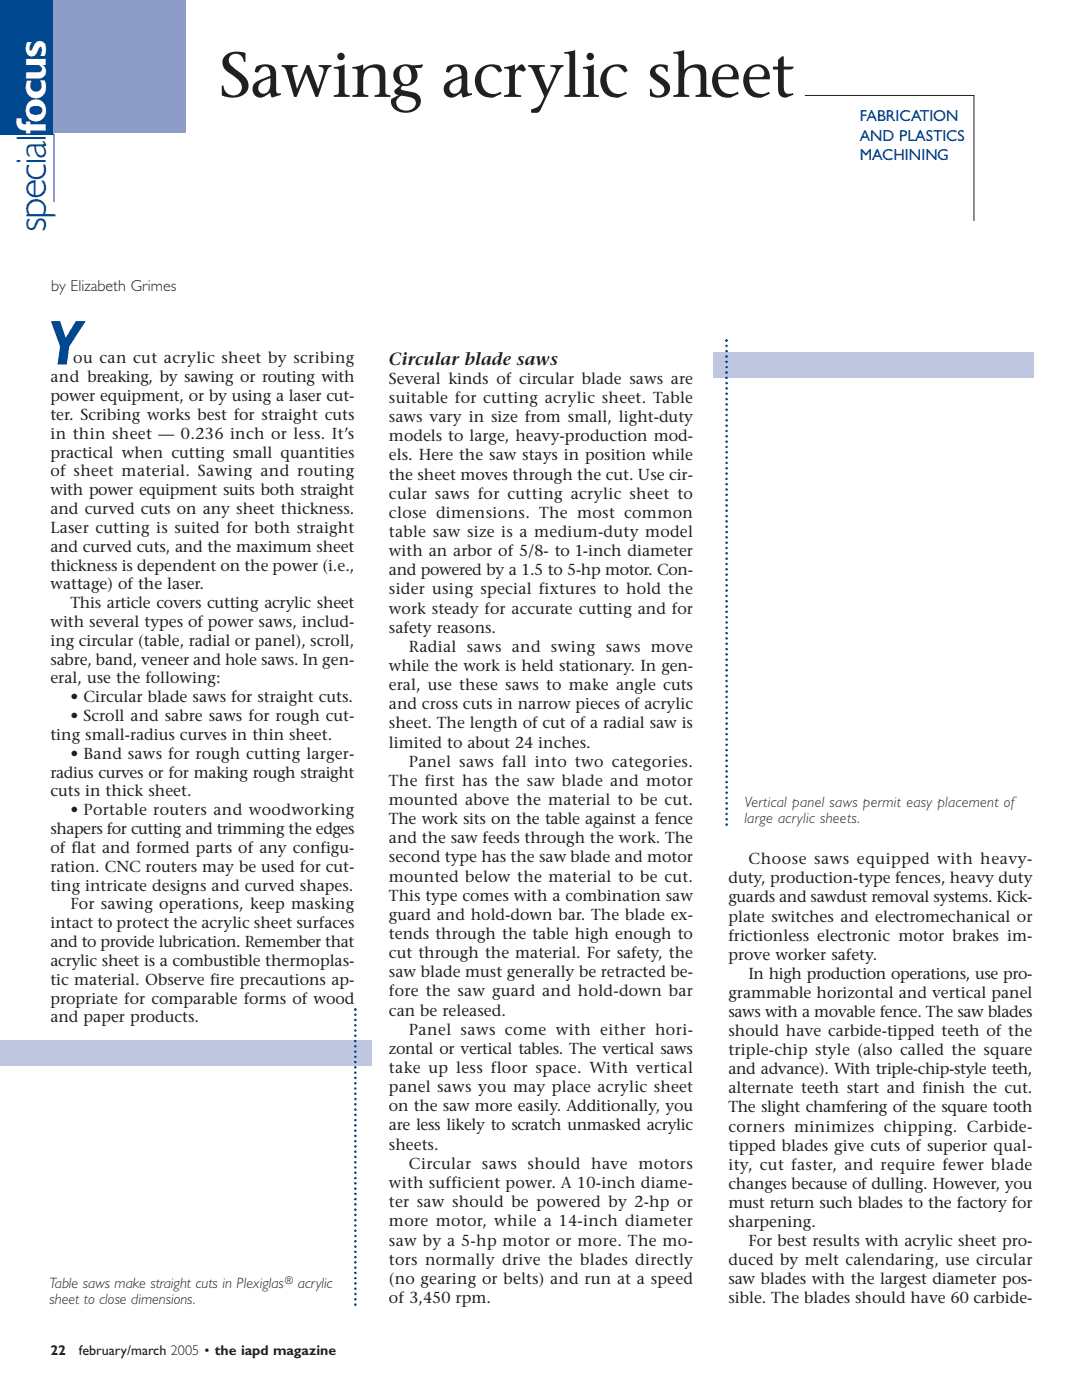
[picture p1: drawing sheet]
<svg xmlns="http://www.w3.org/2000/svg" width="216mm" height="279mm" viewBox="0 0 216 279" stroke-linecap="round" stroke-linejoin="round" font-family="sans-serif">
<defs><g id="words">
<text font-size="12.7" fill="#231f20" x="43.7" y="19.3">Sawing acrylic sheet</text>
<text font-size="12.7" fill="#004990" x="9.2" y="72.8">Y</text>
<text font-size="8.5" fill="#fff" x="9.2" y="26.7" transform="rotate(-90 9.2 26.7)">focus</text>
<text font-size="8.5" fill="#004990" x="9.2" y="46.3" transform="rotate(-90 9.2 46.3)">special</text>
<text font-size="3.5" fill="#231f20" x="77.6" y="72.8">Circular blade saws</text>
<g font-size="3.2" fill="#004990">
<text x="171.5" y="24.2">FABRICATION</text>
<text x="171.5" y="28">AND PLASTICS</text>
<text x="171.5" y="31.9">MACHINING</text>
</g>
<g font-size="3.2" fill="#231f20">
<text x="10.2" y="58">by Elizabeth Grimes</text>
<text x="10.1" y="76.3">and breaking, by sawing or routing with</text>
<text x="14.6" y="72.5">ou can cut acrylic sheet by scribing</text>
<text x="77.6" y="76.6">Several kinds of circular blade saws are</text>
<text x="10.1" y="80.1">power equipment, or by using a laser cut-</text>
<text x="10.1" y="83.8">ter. Scribing works best for straight cuts</text>
<text x="77.6" y="80.4">suitable for cutting acrylic sheet. Table</text>
<text x="10.1" y="87.6">in thin sheet — 0.236 inch or less. It’s</text>
<text x="77.6" y="84.3">saws vary in size from small, light-duty</text>
<text x="77.6" y="88.1">models to large, heavy-production mod-</text>
<text x="10.1" y="91.3">practical when cutting small quantities</text>
<text x="10.1" y="95.1">of sheet material. Sawing and routing</text>
<text x="77.6" y="91.9">els. Here the saw stays in position while</text>
<text x="77.6" y="95.7">the sheet moves through the cut. Use cir-</text>
<text x="10.1" y="98.8">with power equipment suits both straight</text>
<text x="77.6" y="99.5">cular saws for cutting acrylic sheet to</text>
<text x="10.1" y="102.6">and curved cuts on any sheet thickness.</text>
<text x="10.1" y="106.3">Laser cutting is suited for both straight</text>
<text x="77.6" y="103.4">close dimensions. The most common</text>
<text x="77.6" y="107.2">table saw size is a medium-duty model</text>
<text x="10.1" y="110.1">and curved cuts, and the maximum sheet</text>
<text x="10.1" y="113.9">thickness is dependent on the power (i.e.,</text>
<text x="77.6" y="111">with an arbor of 5/8- to 1-inch diameter</text>
<text x="10.1" y="117.6">wattage) of the laser.</text>
<text x="77.6" y="114.8">and powered by a 1.5 to 5-hp motor. Con-</text>
<text x="77.6" y="118.6">sider using special fixtures to hold the</text>
<text x="10.1" y="125.1">with several types of power saws, includ-</text>
<text x="14" y="121.4">This article covers cutting acrylic sheet</text>
<text x="77.6" y="122.5">work steady for accurate cutting and for</text>
<text x="10.1" y="128.9">ing circular (table, radial or panel), scroll,</text>
<text x="77.6" y="126.3">safety reasons.</text>
<text x="81.6" y="130.1">Radial saws and swing saws move</text>
<text x="10.1" y="132.6">sabre, band, veneer and hole saws. In gen-</text>
<text x="10.1" y="136.4">eral, use the following:</text>
<text x="77.6" y="133.9">while the work is held stationary. In gen-</text>
<text x="77.6" y="137.7">eral, use these saws to make angle cuts</text>
<text x="14" y="140.2">• Circular blade saws for straight cuts.</text>
<text x="14" y="143.9">• Scroll and sabre saws for rough cut-</text>
<text x="77.6" y="141.6">and cross cuts in narrow pieces of acrylic</text>
<text x="10.1" y="147.7">ting small-radius curves in thin sheet.</text>
<text x="77.6" y="145.4">sheet. The length of cut of a radial saw is</text>
<text x="77.6" y="149.2">limited to about 24 inches.</text>
<text x="10.1" y="155.2">radius curves or for making rough straight</text>
<text x="14" y="151.4">• Band saws for rough cutting larger-</text>
<text x="81.6" y="153">Panel saws fall into two categories.</text>
<text x="10.1" y="158.9">cuts in thick sheet.</text>
<text x="77.6" y="156.8">The first has the saw blade and motor</text>
<text x="77.6" y="160.7">mounted above the material to be cut.</text>
<text x="10.1" y="166.5">shapers for cutting and trimming the edges</text>
<text x="14" y="162.7">• Portable routers and woodworking</text>
<text x="77.6" y="164.5">The work sits on the table against a fence</text>
<text x="10.1" y="170.2">of flat and formed parts of any configu-</text>
<text x="10.1" y="174">ration. CNC routers may be used for cut-</text>
<text x="77.6" y="168.3">and the saw feeds through the work. The</text>
<text x="77.6" y="172.1">second type has the saw blade and motor</text>
<text x="149.3" y="172.5">Choose saws equipped with heavy-</text>
<text x="10.1" y="177.7">ting intricate designs and curved shapes.</text>
<text x="77.6" y="175.9">mounted below the material to be cut.</text>
<text x="77.6" y="179.8">This type comes with a combination saw</text>
<text x="145.3" y="176.3">duty, production-type fences, heavy duty</text>
<text x="10.1" y="185.2">intact to protect the acrylic sheet surfaces</text>
<text x="14" y="181.5">For sawing operations, keep masking</text>
<text x="77.6" y="183.6">guard and hold-down bar. The blade ex-</text>
<text x="145.3" y="180.1">guards and sawdust removal systems. Kick-</text>
<text x="145.3" y="183.9">plate switches and electromechanical or</text>
<text x="10.1" y="189">and to provide lubrication. Remember that</text>
<text x="77.6" y="187.4">tends through the table high enough to</text>
<text x="77.6" y="191.2">cut through the material. For safety, the</text>
<text x="145.3" y="187.7">frictionless electronic motor brakes im-</text>
<text x="145.3" y="191.5">prove worker safety.</text>
<text x="10.1" y="192.8">acrylic sheet is a combustible thermoplas-</text>
<text x="10.1" y="196.5">tic material. Observe fire precautions ap-</text>
<text x="77.6" y="195.1">saw blade must generally be retracted be-</text>
<text x="149.3" y="195.3">In high production operations, use pro-</text>
<text x="10.1" y="200.3">propriate for comparable forms of wood</text>
<text x="77.6" y="198.9">fore the saw guard and hold-down bar</text>
<text x="77.6" y="202.7">can be released.</text>
<text x="145.3" y="199.2">grammable horizontal and vertical panel</text>
<text x="145.3" y="203">saws with a movable fence. The saw blades</text>
<text x="10.1" y="204">and paper products.</text>
<text x="81.6" y="206.5">Panel saws come with either hori-</text>
<text x="145.3" y="206.8">should have carbide-tipped teeth of the</text>
<text x="77.6" y="210.3">zontal or vertical tables. The vertical saws</text>
<text x="77.6" y="214.2">take up less floor space. With vertical</text>
<text x="145.3" y="210.6">triple-chip style (also called the square</text>
<text x="145.3" y="214.4">and advance). With triple-chip-style teeth,</text>
<text x="77.6" y="218">panel saws you may place acrylic sheet</text>
<text x="77.6" y="221.8">on the saw more easily. Additionally, you</text>
<text x="145.3" y="218.2">alternate teeth start and finish the cut.</text>
<text x="77.6" y="225.6">are less likely to scratch unmasked acrylic</text>
<text x="145.3" y="222">The slight chamfering of the square tooth</text>
<text x="145.3" y="225.8">corners minimizes chipping. Carbide-</text>
<text x="77.6" y="229.4">sheets.</text>
<text x="81.6" y="233.3">Circular saws should have motors</text>
<text x="145.3" y="229.6">tipped blades give cuts of superior qual-</text>
<text x="145.3" y="233.4">ity, cut faster, and require fewer blade</text>
<text x="77.6" y="237.1">with sufficient power. A 10-inch diame-</text>
<text x="145.3" y="237.3">changes because of dulling. However, you</text>
<text x="77.6" y="240.9">ter saw should be powered by 2-hp or</text>
<text x="77.6" y="244.7">more motor, while a 14-inch diameter</text>
<text x="145.3" y="241.1">must return such blades to the factory for</text>
<text x="145.3" y="244.9">sharpening.</text>
<text x="77.6" y="248.6">saw by a 5-hp motor or more. The mo-</text>
<text x="149.3" y="248.7">For best results with acrylic sheet pro-</text>
<text x="77.6" y="252.4">tors normally drive the blades directly</text>
<text x="77.6" y="256.2">(no gearing or belts) and run at a speed</text>
<text x="145.3" y="252.5">duced by melt calendaring, use circular</text>
<text x="145.3" y="256.3">saw blades with the largest diameter pos-</text>
<text x="77.6" y="260.1">of 3,450 rpm.</text>
<text x="145.3" y="260.1">sible. The blades should have 60 carbide-</text>
</g>
<g font-size="3" fill="#231f20">
<text x="148.5" y="161">Vertical panel saws permit easy placement of</text>
<text x="148.5" y="164.3">large acrylic sheets.</text>
<text x="9.9" y="257">Table saws make straight cuts in Plexiglas</text>
<text x="59.4" y="257">acrylic</text>
<text x="9.9" y="260.2">sheet to close dimensions.</text>
</g>
<g font-size="2.8" fill="#231f20">
<text x="10.1" y="270.4">22</text>
<text x="15.8" y="270.4">february/march 2005 • the iapd magazine</text>
</g>
<text font-size="2.1" fill="#231f20" x="56.8" y="256.3">®</text>
</g></defs>
<path d="M160.6 19.1h33.8M194.3 19.1v25" fill="none" stroke="#231f20" stroke-width=".2"/>
<path d="M148.3 79.1h58.1v78.7h-58.1z" fill="#fff"/>
<path d="M142.3 70.3h64.1v5.1h-64.1z" fill="#bfc6e0"/>
<path d="M145 68v96" fill="none" stroke="#004990" stroke-width=".53" stroke-dasharray="0 1.1"/>
<g fill="#004990">
<circle cx="145" cy="68" r=".26"/>
<circle cx="145" cy="164.6" r=".26"/>
</g>
<path d="M0 0h10.7v26.8h-10.7z" fill="#004990"/>
<path d="M10.8 0v26.7" fill="none" stroke="#fff" stroke-width=".2"/>
<path d="M10.8 26.7v13.6" fill="none" stroke="#004990" stroke-width=".2"/>
<path d="M10.9 0h26.2v26.5h-26.2z" fill="#8e9dc8"/>
<path d="M0 207.6h74.1v5.1h-74.1z" fill="#bfc6e0"/>
<path d="M70.9 260.3v-58.3" fill="none" stroke="#004990" stroke-width=".53" stroke-dasharray="0 1.1"/>
<g fill="#004990">
<circle cx="70.9" cy="260.4" r=".26"/>
<circle cx="70.9" cy="201.5" r=".26"/>
</g>
<path d="M9.5 216h58.2v37.8h-58.2z" fill="#fff"/>
<use href="#words"/>
</svg>
